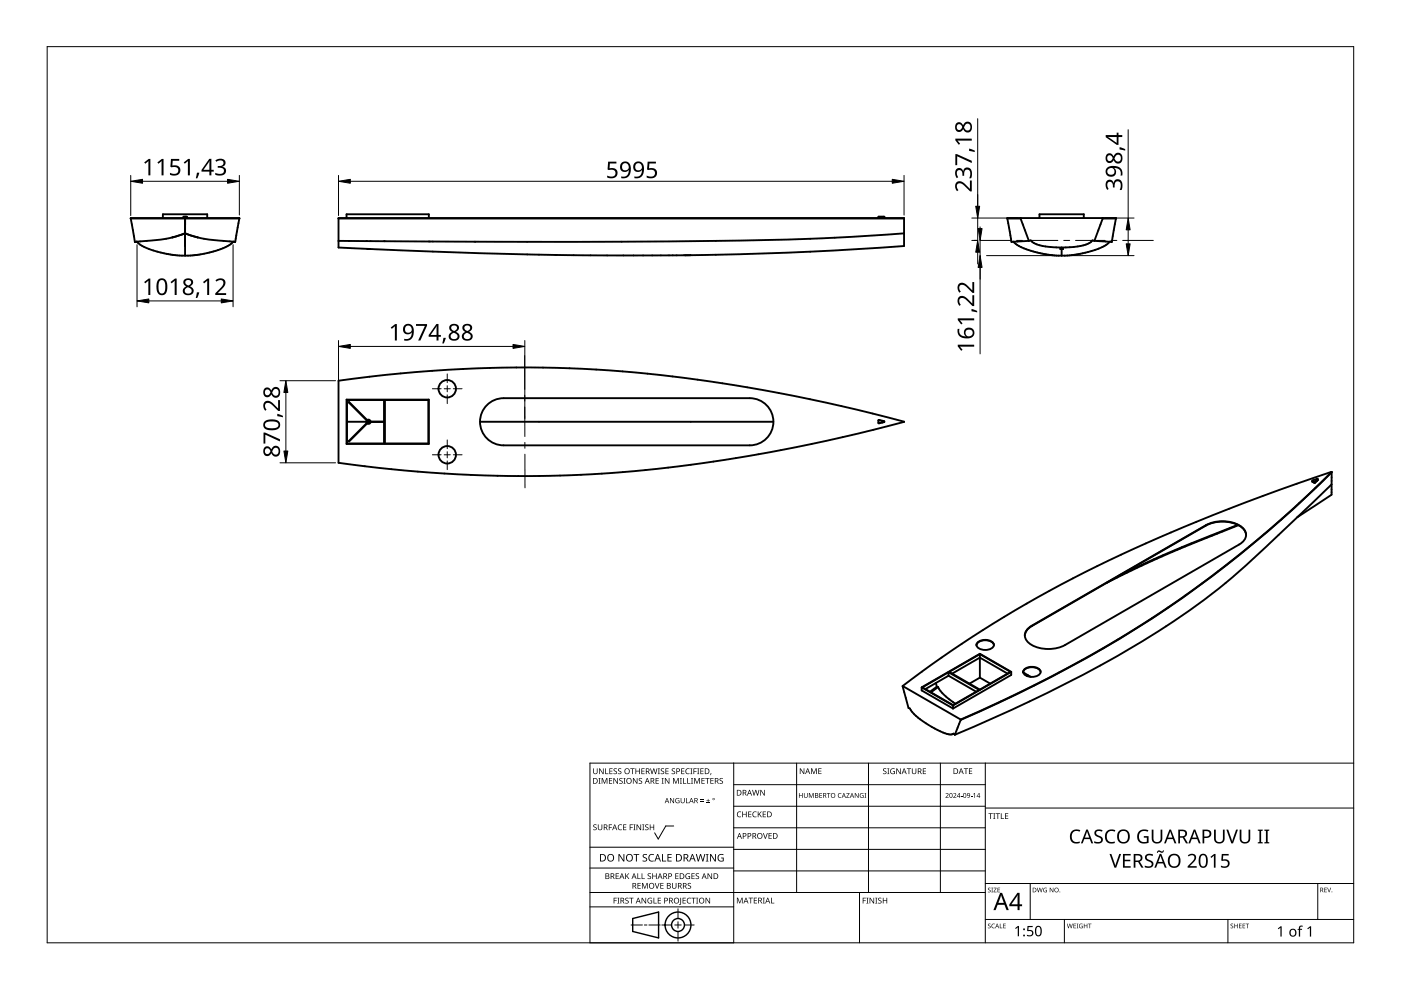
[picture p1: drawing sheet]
<svg xmlns="http://www.w3.org/2000/svg" width="297mm" height="210mm" viewBox="0 0 297 210" stroke-linecap="round" stroke-linejoin="round" font-family="sans-serif">
<g fill="none" stroke="#000" stroke-width=".4">
<path d="M27.7 46.3h23M27.7 46.3v-.1h23v.1M27.7 46.3h.1M27.7 46.3l.9 5M28.6 51.3h.1M29 51.2l-.4 .1M29 51.2l.1 .1M29.1 51.3a12.5 12.5 0 0 0 6.3 2.5l3.8 .4M29.1 51.3h-.5M34.5 46.2v-.8h9.4v.8M36.5 50.3l-2.5 .5-5 .4M38.9 46v.2"/>
<path d="M38.9 46h.7M38.9 46h.2M39 46.2h.1M39 46.1h.1M39.1 46v.1M39.1 46.1h.1M39.1 46.2h.1M39.1 46.1v.1M39.2 46.2v1.5M39.2 47.7v1.8M39.2 49.5l-2.7 .8M39.2 49.5v1.3"/>
<path d="M39.2 50.8v3.4M39.2 49.5h.1M39.2 49.5l2.7 .8M39.3 46.2l-.1 1.5M39.4 46.1v.1M39.4 46.1h.1M39.4 46.2h.1M39.4 46h.2M39.6 46v.2M41.7 50.3h.2M41.9 50.3l2.6 .5 5.4 .5M42.5 53.9l-3.3 .3"/>
<path d="M49.8 51.3a1.32 1.32 0 0 0-1.1 .6l-2.5 1.1-3.7 .9M49.9 51.3h.1M50.7 46.3l-.8 5M50.7 46.3h.1M71.8 46.3h119.9M73.5 46.2v-.8h17.4v.8M77.9 52.8l-6.1-.3v-6.3h119.9v6l-22.8 1.3-22.5 .6M77.9 52.8h.1M78 52.8h.1M78 52.8h.3M78.3 52.8h.1M78.4 52.8l19.1 .7 16.8 .5 30.9 .1"/>
<path d="M145.2 54.1h1.2zM186.2 46.2l.1-.3h1.1l.1 .3M186.4 46h.7M186.5 46.1h.5zM191.7 49.5l-18.4 1.1-20.1 .5-34.3 .2-47.1-.2M213.6 46.3h2.8M213.6 46.3v-.1h23v.1M213.6 46.3h.1M213.6 46.3l.8 5M214.5 51.3h-.1M214.9 51.2a11.8 11.8 0 0 0 5.7 2.5l2.4 .4 2.1 .1M214.9 51.3h-.4"/>
<path d="M214.9 51.3h.1M216.4 46.3l1.7 4.8M216.4 46.2v.1M218.1 51.1l.4-.1a7.7 7.7 0 0 0 5.2 1.4l1.4 .1M218.1 51.1l-3.2 .2M220.4 46.2v-.8h9.4v.8M224.8 52.8h.1M225 52.8h.1M225 52.8h-.2M225.1 52.5v1.7M225.3 52.8h-.2M225.3 52.8h.1"/>
<path d="M232 51.1l-.4-.1a7.2 7.2 0 0 1-4.8 1.4l-1.7 .1M232 51.1l3.3 .2M233.8 46.3l-1.8 4.8M233.8 46.3h2.8M233.8 46.2v.1M235.3 51.3h.1M235.3 51.3a12.4 12.4 0 0 1-6.1 2.5l-2.2 .3-1.9 .1M235.3 51.3h.4M235.7 51.3h.1M236.6 46.3l-.9 5M236.6 46.3h.1M71.8 80.7l14.8-1.7 14.5-.9 14.7-.2 14.1 .7 14.2 1.4 15.9 2.4 16.7 3.3 8.3 2 6.7 1.7-13.1 3.3-13.8 2.9-12.9 2.2-13 1.7-11.9 1-11.4 .4-12.2-.1-12-.6-9.8-.9-9.8-1.2z"/>
<path d="M73.5 84.7h17.4v9.4h-17.4zM73.6 89.4h4.1M73.6 84.8h7.8v9.2h-7.8zM81.4 89.4h-2.8a.45 .45 0 0 0-.8-.3l-3.9-3.8 3.9 3.8v.6l-3.9 3.8 3.9-3.7a.45 .45 0 0 0 .8-.3h2.8M81.6 84.8h9.2v9.2h-9.2zM101.8 89.4h62.2M102.9 86.2a5 5 0 0 1 3.9-1.8h52.2a5 5 0 0 1 5 5 5 5 0 0 1-5 5h-52.2a5 5 0 0 1-4.6-2.9 5 5 0 0 1 .7-5.3zM186.3 89.1l1.2 .3-1.2 .3zM262.4 111.3l-15.3 6.2-9.9 4.6M262.5 111.4l-15.6 6.3-12.2 5.9M264.2 113.4a3.4 3.4 0 0 0-3.1-2.6 7.8 7.8 0 0 0-5.4 .6l-37 21.4a2.62 2.62 0 0 0-1.4 2M271.1 113.4a157.4 157.4 0 0 1-38.9 28.3 343.3 343.3 0 0 1-29.8 14.1"/>
<path d="M275.1 109.6l-4 3.8M278.3 101.9l1.1-.3v.2l-.6 .6-.6-.3zM278.8 102.2h.1M278.9 102.1l-.1 .1M278.9 102.1h.1M279.1 101.9l-.3 .3M279.1 101.9h.1M279.2 101.8l-.1 .1M282.3 102.7v2.2l-7.2 4.7M282.3 102.7l-7.2 6.9M282.3 100.1l-13 4.5-14.2 5.4-12.8 5.5-11 5.2-10.6 5.6-9.8 5.7-10.1 6.6-9.4 6.9M282.3 100.1v2.6"/>
<path d="M282.3 100.1h.1M282.3 100.1l-8.4 8-9 7.8-9.6 7.4-9.1 6.5-9.8 6.1-10 5.7-11.6 5.9-11.1 5.1M282.3 100.1a239.7 239.7 0 0 1-72.5 49.8l-6.1 2.7M207 136.8a2.08 2.08 0 0 1 3-.9l.6 .5 .1 .4M207.4 136.1a2.6 2.6 0 0 1 3.2 .3 .87 .87 0 0 1-.6 1.2 2.51 2.51 0 0 1-2.9-.5l-.1-.4zM207.8 138.7v5M217.8 133.4l.9-.7 37-21.3a7.6 7.6 0 0 1 7.6 .4 2.09 2.09 0 0 1-.6 3.6l-36.9 21.4a7.6 7.6 0 0 1-7.7-.5 1.91 1.91 0 0 1-.3-2.9zM191.4 145.5l1.2 4.6 .3 .1a15 15 0 0 0 6.5 4.9l1.6 .6h.9M191.4 145.5l12.3 7.1M195.4 145.7v.7l6.7 3.8M195.4 145.7l6.7 3.9M195.6 145.7l5.5-3.2 6.5 3.8-5.5 3.2z"/>
<path d="M198.4 144.8l.2 .8M198.6 145.6l-1.4 1.1M198.6 145.6l.3 .1M198.9 145.7a10.7 10.7 0 0 0 3.7 3.5M198.9 145.7l-1.5 1.1M201.1 143.3l-4.9 2.8M201.1 142.5v.8M201.1 143.3l5.9 3.4M201.2 142.5l6.6-3.8 6.5 3.8-6.6 3.7zM202 155.7h-.1M202 155.7l.2-.2 .2 .3M202.1 149.6v.6"/>
<path d="M202.2 155.6l-.2 .1M203.7 152.6l-1.3 3.2M203.7 152.6h.1M207.8 143.7l-2.2 1.2M207.8 143.7l2.1 1.2M213.6 142.8l-5.8-3.4-5.9 3.4M214.4 142.5v.6l-12.3 7.1M214.4 142.5l-6.6-3.9-12.4 7.1M214.4 142.5l-12.3 7.1M216.9 142.5l.1 .1M217 142.6l1 .6M217.3 141.8a2.6 2.6 0 0 1 3.2 .3 .87 .87 0 0 1-.6 1.2 2.51 2.51 0 0 1-2.9-.5l-.1-.3z"/>
<path d="M218 143.2l-.3 .1M218 143.2l.6 .3M220.6 142.5a2.08 2.08 0 0 0-2.9-.8l-.7 .5-.1 .3"/>
<circle cx="78.1" cy="89.4" r=".25"/>
<circle cx="94.8" cy="96.4" r="1.85"/>
<circle cx="94.8" cy="82.4" r="1.85"/>
</g>
<g fill="none" stroke="#000" stroke-width=".21">
<path d="M38.9 46h.1M38.9 46v.2M38.9 46l.1 .1M39 45.9l-.1 .1M39 46.2h.1M39 46.2h-.1M39 46.1v.1M39 46.1h.1M39.1 46.2h.1M39.2 46.2l.1-.3 .1 .3M39.4 46h-.4l.1 .2M39.4 46h.1"/>
<path d="M39.4 46l.1 .2M39.5 46.2h.1M39.5 46.1h.1M39.5 46.1v.1M39.5 45.9l.1 .1M39.6 46l-.1 .1M39.6 46v.2M39.6 46h.1M186.2 46h.2M186.3 45.9v.3M186.4 46l.1 .1M186.4 46l.1 .2"/>
<path d="M186.5 46.2h.1M186.5 46v.1M187 46.2h.1M187 46v.1M187.1 46v.2h-.1M187.1 46l-.1 .1M187.1 46h.4M187.4 45.9v.3M186.2 89.1h.1M186.2 89.7h.1M186.3 89.1v.6M186.3 89.1l1.1 .3"/>
<path d="M186.3 89.7v.1M186.3 89v.1M187.4 89.4l-1.1 .3M187.4 89.4v.1M187.4 89.3v.1M255.7 111.4h.1M278.2 102h.1M278.3 102l.3 .2M278.3 102v.2M278.3 101.9h.1M278.3 101.9v.1M278.3 101.9l.4 .2"/>
<path d="M278.6 102.2v.2M278.7 102.1l.1 .1M278.7 102.1l-.1 .1M278.8 102.2h-.2M278.8 102.2v.2M278.8 102.2l.1 .1M278.8 102.2h.1M279 102h.1M279.1 102h.1M279.1 102l-.3 .2M279.2 101.8v.2h-.1M279.2 101.8l-.1 .1"/>
<path d="M279.3 101.5h.1M279.3 101.5l-.6 .6M279.3 101.5l-1 .4M279.3 101.5l.1 .1M279.4 101.6v.2M279.4 101.6l-.2 .2M279.4 101.6h.1M218.7 132.7v.1"/>
</g>
<path d="M10 9.9h277v190h-277z" fill="none" stroke="#000" stroke-width=".21"/>
<g fill="none" stroke="#000" stroke-width=".21">
<path d="M125.1 179.6h30.5M142.8 175.1h-1.6l-1.6 2.8-.8-1.3M155.6 161.8v38.1h-30.5v-38.1h161.9M155.6 166.4h53.3M155.6 170.9h53.3M155.6 175.5h53.3M168.9 161.8v27.4M184.1 161.8v27.4M199.4 161.8v27.4M208.9 161.8v38.1M208.9 171.3h78.1M125.1 192.3h30.5"/>
<path d="M125.1 189.2h83.8M125.1 184h30.5M133.8 196.1h2.4M136.6 196.1h.6M137.6 196.1h2.4M140.3 196.1h2.1M143.1 196.1h1.3M143.7 192.7v2M143.7 195.4v1.4M143.7 197.5v2M145.1 196.1h2.1M155.6 180.1h53.3"/>
<path d="M155.6 184.7h53.3M182.2 189.2v10.7M208.9 194.9h78.1M208.9 187.3h78.1M218.4 187.3v7.6M225.7 194.9v5M260.3 194.9v5M279.4 187.3v7.6"/>
</g>
<g fill="#000">
<path d="M125.8 174.9l.5-.1h.2l-.1 .2a.25 .25 0 0 0-.3-.1 .25 .25 0 0 0 0 .4 .4 .4 0 0 1 .4 .3 .4 .4 0 0 1-.2 .5 .4 .4 0 0 1-.5-.3v.1a.27 .27 0 0 0 .5 0 .27 .27 0 0 0-.1-.4l-.4-.2zM125.8 162.9h.1v.8a.32 .32 0 0 0 .3 .3 .32 .32 0 0 0 .3-.3v-.8h.2v.8a.47 .47 0 0 1-.5 .4 .47 .47 0 0 1-.4-.4zM126.9 165h.4l-.1 .1v1l.1 .1h-.4l.1-.1v-1zM126.8 174.8h.1v.8a.32 .32 0 0 0 .3 .3 .32 .32 0 0 0 .3-.3v-.8h.2v.8a.47 .47 0 0 1-.5 .4 .47 .47 0 0 1-.4-.4zM127 162.9h.2l.6 1v-1h.2v1.2h-.2l-.7-1 .1 1h-.2zM127.6 165h.2l.4 1 .4-1h.2v1.2h-.2v-1.1l-.4 1.1h-.1l-.4-1.1v1.1h-.1zM128.3 162.9h.2v1.1h.5v.1h-.7zM129.1 174.8h.7v.1h-.6v.5h.5v.1h-.5v.5h-.1zM129.1 165h.7v.1h-.5v.4h.5v.1h-.5v.4h.5v.2h-.7zM129.2 162.9h.7v.1h-.5v.4h.4v.2h-.4v.4h.5v.1h-.7zM130.1 163l.5-.1 .2 .1v.1a.25 .25 0 0 0-.4-.1 .25 .25 0 0 0 0 .4 .4 .4 0 0 1 .4 .3 .4 .4 0 0 1-.2 .5 .4 .4 0 0 1-.5-.3v.1a.27 .27 0 0 0 .5 0 .27 .27 0 0 0-.1-.4l-.4-.2zM130.1 165h.1l.7 1v-1h.1v1.2h-.2l-.6-1v1h-.1z"/>
<path d="M131.1 175l.5-.2 .3 .1-.1 .1a.49 .49 0 0 0-.7 .4 .49 .49 0 0 0 .8 .4 .57 .57 0 0 1-.8 0 .57 .57 0 0 1 0-.8zM131.1 163l.4-.1 .2 .1v.1a.25 .25 0 0 0-.4-.1 .25 .25 0 0 0 0 .4 .4 .4 0 0 1 .5 .3 .4 .4 0 0 1-.3 .5 .4 .4 0 0 1-.5-.3l.1 .1a.27 .27 0 0 0 .4 0 .27 .27 0 0 0-.1-.4l-.3-.2zM131.3 165.1l.5-.2 .2 .1v.1a.25 .25 0 0 0-.4-.1 .25 .25 0 0 0 0 .4 .4 .4 0 0 1 .4 .3 .4 .4 0 0 1-.2 .5 .4 .4 0 0 1-.5-.2h.1a.27 .27 0 0 0 .4 .1 .27 .27 0 0 0-.1-.4l-.4-.3zM132.2 165h.4l-.1 .1v1l.1 .1h-.4l.1-.1v-1zM132.1 174.8h.7v.1h-.5v.4h.5v.1h-.5v.5h.5v.1h-.7zM133.5 174.8h.7v.1h-.5v.5h.5v.1h-.5v.5h-.2zM133.6 162.9h.9v.1h-.3v1.1h-.2v-1.1h-.4zM134.3 174.8h.4l-.1 .1v1l.1 .1h-.4l.1-.1v-1zM134.2 165h.2l.6 1v-1h.2v1.2h-.2l-.7-1v1h-.1zM134.7 162.9h.2v.5h.6v-.5h.2v1.2h-.2v-.5h-.6v.5h-.2zM135 174.8h.1l.7 1v-1h.1v1.2h-.2l-.6-1v1h-.1zM135.5 165.1l.4-.2 .2 .1v.1a.25 .25 0 0 0-.4-.1 .25 .25 0 0 0 0 .4 .4 .4 0 0 1 .5 .3 .4 .4 0 0 1-.3 .5 .4 .4 0 0 1-.5-.2h.1a.27 .27 0 0 0 .4 .1 .27 .27 0 0 0-.1-.4l-.3-.3z"/>
<path d="M136.2 174.8h.4l-.1 .1v1l.1 .1h-.4l.1-.1v-1zM136 162.9h.7v.1h-.6v.4h.5v.2h-.5v.4h.6v.1h-.7zM136.8 174.9l.4-.1h.3l-.1 .2a.25 .25 0 0 0-.3-.1 .25 .25 0 0 0 0 .4 .4 .4 0 0 1 .4 .3 .4 .4 0 0 1-.3 .5 .4 .4 0 0 1-.4-.3v.1a.27 .27 0 0 0 .5 0 .27 .27 0 0 0-.1-.4l-.4-.2zM137.8 174.8h.1v.5h.6v-.5h.2v1.2h-.2v-.6h-.6v.6h-.1zM137.8 162.9h.2l.3 1 .2-1h.2l.3 1 .2-1h.2l-.3 1.2h-.2l-.3-1-.3 1h-.1zM139 165h.7v.1h-.5v.4h.4v.1h-.4v.4h.5v.2h-.7zM139.5 162.9h.4l-.1 .1v1l.1 .1h-.4l.1-.1v-1zM140.3 165h.4l-.1 .1v1l.1 .1h-.4l.1-.1v-1zM140.1 163l.5-.1 .2 .1v.1a.25 .25 0 0 0-.4-.1 .25 .25 0 0 0 0 .4 .4 .4 0 0 1 .4 .3 .4 .4 0 0 1-.2 .5 .4 .4 0 0 1-.5-.3l.1 .1a.27 .27 0 0 0 .4 0 .27 .27 0 0 0-.1-.4l-.4-.2zM141.1 162.9h.7v.1h-.6v.4h.5v.2h-.5v.4h.6v.1h-.7zM141 165h.1l.7 1v-1h.1v1.2h-.2l-.6-1v1h-.1zM142.1 169.2h.1l.6 .9v-.9h.1v1.1h-.1l-.6-.9v.9h-.1z"/>
<path d="M142.5 163l.4-.1 .2 .1v.1a.25 .25 0 0 0-.4-.1 .25 .25 0 0 0 0 .4 .4 .4 0 0 1 .4 .3 .4 .4 0 0 1-.2 .5 .4 .4 0 0 1-.5-.3l.1 .1a.27 .27 0 0 0 .4 0 .27 .27 0 0 0-.1-.4l-.4-.2zM142.7 165h.2l.4 1 .4-1h.2v1.2h-.1v-1.1l-.4 1.1h-.2l-.4-1.1v1.1h-.1zM143.3 169.3l.5-.1 .3 .1-.1 .1a.45 .45 0 0 0-.7 .3 .45 .45 0 0 0 .6 .5v-.4h-.2v-.1h.4v.6a.6 .6 0 0 1-.8-.2 .6 .6 0 0 1 0-.8zM144.1 165h.5l-.2 .1v1l.2 .1h-.5l.2-.1v-1zM144.8 165h.2v1h.5v.2h-.7zM144.4 162.9h.7v.1h-.5v.4h.5v.2h-.5v.4h.5v.1h-.7zM144.3 169.2h.2v.7a.28 .28 0 0 0 .2 .3 .28 .28 0 0 0 .3-.3v-.7h.2v.7a.42 .42 0 0 1-.5 .4 .42 .42 0 0 1-.4-.4zM145.4 169.2h.2v1h.5v.1h-.7zM145.7 165h.2v1h.5v.2h-.7zM145.5 163.1l.4-.2 .3 .1v.1a.49 .49 0 0 0-.7 .4 .49 .49 0 0 0 .7 .5 .57 .57 0 0 1-.8-.1 .57 .57 0 0 1 0-.8zM146.4 162.9h.4l-.1 .1v1l.1 .1h-.4l.1-.1v-1zM146.5 165h.4l-.1 .1v1l.1 .1h-.4l.1-.1v-1z"/>
<path d="M147 162.9h.7v.1h-.5v.5h.5v.1h-.5v.5h-.2zM147.2 165h.2l.4 1 .4-1h.2v1.2h-.2l.1-1.1-.5 1.1h-.1l-.4-1.1v1.1h-.1zM147.8 162.9h.5l-.2 .1v1l.2 .1h-.5l.2-.1v-1zM148.5 169.9h.7v.1h-.7zM148.5 169.5h.7v.2h-.7zM148.5 162.9h.7v.1h-.6v.4h.5v.2h-.5v.4h.6v.1h-.7zM148.7 165h.7v.1h-.5v.4h.5v.1h-.5v.4h.5v.2h-.7zM149.8 170.2h.7v.1h-.7zM149.5 165h.9v.1h-.3v1.1h-.2v-1.1h-.4zM150.1 169.4l.1 .3h.3l-.3 .1v.3l-.1-.3h-.3l.3-.1zM150.7 163.9h.1l-.2 .4zM150.6 165h.7v.1h-.5v.4h.5v.1h-.5v.4h.5v.2h-.7z"/>
<path d="M152.6 165.1l.4-.2 .3 .1-.1 .1a.25 .25 0 0 0-.4-.1 .25 .25 0 0 0 0 .4 .4 .4 0 0 1 .5 .3 .4 .4 0 0 1-.3 .5 .4 .4 0 0 1-.5-.2h.1a.27 .27 0 0 0 .5 .1 .27 .27 0 0 0-.1-.4l-.4-.3zM156.4 172.2l.4-.2 .4 .1-.1 .1a.49 .49 0 0 0-.7 .5 .49 .49 0 0 0 .7 .4 .57 .57 0 0 1-.8 0 .57 .57 0 0 1 0-.8zM157.4 172.1h.1v.5h.7v-.5h.1v1.2h-.1v-.6h-.7v.6h-.1zM158.6 172.1h.7v.1h-.5v.4h.5v.1h-.5v.4h.5v.2h-.7zM159.7 172.2l.4-.2 .3 .1v.1a.49 .49 0 0 0-.7 .5 .49 .49 0 0 0 .7 .4 .57 .57 0 0 1-.8 0 .57 .57 0 0 1 0-.8zM159.5 167.5h.1l.3 1 .3-1h.1l.3 1 .3-1h.1l-.3 1.2h-.2l-.3-1.1-.3 1.1h-.1zM160.7 172.1h.1v.6l.5-.6h.2l-.5 .5 .5 .7h-.1l-.5-.6-.1 .6h-.1zM161.8 176.6h.1l.4 1.1 .3-1.1h.2l-.5 1.2h-.1zM161.2 167.5h.2l.6 1v-1h.2v1.2h-.2l-.7-1v1h-.1zM161.7 172.1h.7v.1h-.5v.4h.5v.1h-.5v.4h.5v.2h-.7zM162.9 176.6h.7v.2h-.5v.3h.5v.2h-.5v.4h.5v.1h-.7zM169.4 168.1h.1v.5h.5v-.5h.2v1.1h-.2v-.5h-.5v.5h-.1z"/>
<path d="M169.6 162.9h.2l.6 1v-1h.1v1.2h-.1l-.7-1v1h-.1zM170.4 168.1h.2v.7a.26 .26 0 0 0 .2 .3 .26 .26 0 0 0 .3-.3v-.7h.1v.7a.39 .39 0 0 1-.4 .4 .39 .39 0 0 1-.4-.4zM171.5 168.1h.2l.3 .9 .3-.9h.2v1.1h-.1v-.9l-.4 .9-.4-.9v.9h-.1zM172 162.9h.2l.4 1 .3-1h.3v1.2h-.2v-1l-.4 1h-.1l-.4-1.1v1.1h-.1zM173.5 162.9h.7v.1h-.5v.4h.4v.1h-.4v.5h.5v.1h-.7zM173.7 168.1h.6v.2h-.4v.3h.4v.1h-.4v.4h.4v.1h-.6zM175.3 168.1h.7v.2h-.3v.9h-.1v-.9h-.3zM177.8 168.3l.3-.2 .3 .1v.1a.41 .41 0 0 0-.6 .4 .41 .41 0 0 0 .6 .3 .48 .48 0 0 1-.7 0 .48 .48 0 0 1 .1-.7zM179.4 168.1h.7l-.5 1h.5v.1h-.7l.6-.9h-.6zM181.2 168.1h.2l.5 .9v-.9h.1v1.1h-.1l-.6-.9 .1 .9h-.2zM182.4 168.3l.4-.2 .3 .1-.1 .1a.42 .42 0 0 0-.6 .4 .42 .42 0 0 0 .6 .3v-.3l-.2-.1h.3v.5a.56 .56 0 0 1-.7-.1 .56 .56 0 0 1 0-.7zM183.3 168.1h.3l-.1 .1 .1 1h-.3l.1-.1z"/>
<path d="M187.3 163l.4-.1 .2 .1v.1a.25 .25 0 0 0-.4-.1 .25 .25 0 0 0 0 .4 .4 .4 0 0 1 .5 .3 .4 .4 0 0 1-.3 .5 .4 .4 0 0 1-.5-.3l.1 .1a.27 .27 0 0 0 .4 0 .27 .27 0 0 0-.1-.4l-.3-.2zM188.1 162.9h.5l-.2 .1v1l.2 .1h-.5l.2-.1v-1zM188.9 163.1l.5-.2 .3 .1v.1a.5 .5 0 0 0-.8 .4 .5 .5 0 0 0 .7 .5v-.4h-.3v-.1h.4v.6a.66 .66 0 0 1-.8-.1 .66 .66 0 0 1 0-.9zM190 162.9h.2l.7 1-.1-1h.2v1.2h-.2l-.6-1v1h-.2zM192.3 162.9h.9v.1h-.4v1.1h-.2v-1.1h-.3zM193.3 162.9h.2v.8a.32 .32 0 0 0 .3 .3 .32 .32 0 0 0 .3-.3v-.8h.2v.8a.47 .47 0 0 1-.5 .4 .47 .47 0 0 1-.5-.4zM195.7 162.9h.6v.1h-.5v.4h.5v.2h-.5v.4h.5v.1h-.6zM200.5 168.3a.37 .37 0 0 1 .6 0 .37 .37 0 0 1-.3 .5l-.2 .3h.5v.1h-.6l.2-.4a.27 .27 0 0 0 .3-.4 .27 .27 0 0 0-.4-.1zM202.1 168.3a.37 .37 0 0 1 .6 0 .37 .37 0 0 1-.2 .5l-.2 .3h.5v.1h-.7l.3-.4a.27 .27 0 0 0 .2-.4 .27 .27 0 0 0-.4-.1zM203.7 168.7h.4v.1h-.4zM204.3 162.9h1v.1h-.4v1.1h-.2v-1.1h-.4zM205.8 168.7h.4v.1h-.4z"/>
<path d="M205.4 162.9h.7v.1h-.5v.4h.5v.1h-.5v.5h.5v.1h-.7zM206.3 168.4l.4-.3v1.1h-.1v-.9zM209.6 172.4h.9v.2h-.4v1h-.1v-1h-.4zM210.6 172.4h.4l-.1 .1v1l.1 .1h-.4l.1-.1v-1zM211.1 172.4h.9v.2h-.4v1h-.1v-1h-.4zM212.2 172.4h.2v1.1h.5v.1h-.7zM213.1 172.4h.7v.2h-.6v.3h.5v.2h-.5v.4h.6v.1h-.7zM227.2 176.3a1.63 1.63 0 0 1 1.8-.3l-.1 .3a1.14 1.14 0 0 0-1.4 .2 1.14 1.14 0 0 0-.2 1.4 1.11 1.11 0 0 0 1.6 .5v.3a1.52 1.52 0 0 1-1.9-.5 1.52 1.52 0 0 1 .2-1.9zM232.2 176.2a1.38 1.38 0 0 1 1.6-.2l-.2 .3-.3-.1a.55 .55 0 0 0-.9 .3 .55 .55 0 0 0 .6 .7 .88 .88 0 0 1 .8 1.1 .88 .88 0 0 1-1.3 .5l-.5-.1v-.3h.2a.82 .82 0 0 0 1.3-.3l-.2-.4-.4-.2a.88 .88 0 0 1-.7-1.3zM234.6 176.3a1.63 1.63 0 0 1 1.9-.3l-.2 .3a1.14 1.14 0 0 0-1.4 .2 1.14 1.14 0 0 0-.2 1.4 1.11 1.11 0 0 0 1.7 .5v.3a1.52 1.52 0 0 1-2-.5 1.52 1.52 0 0 1 .2-1.9zM241.5 176.3a1.87 1.87 0 0 1 2-.3l-.2 .3a1.2 1.2 0 0 0-1.8 1 1.2 1.2 0 0 0 1.7 1.2v-.9h-.7v-.3h1v1.4a1.59 1.59 0 0 1-2.4-.9v-.1a1.67 1.67 0 0 1 .4-1.4zM244.2 175.9h.4v1.9a.76 .76 0 0 0 .7 .7 .76 .76 0 0 0 .8-.7v-1.9h.3v1.9a1.12 1.12 0 0 1-1.1 1.1 1.12 1.12 0 0 1-1.1-1.1z"/>
<path d="M257.4 175.9h.4v1.9a.76 .76 0 0 0 .7 .7 .76 .76 0 0 0 .8-.7v-1.9h.3v1.9a1.12 1.12 0 0 1-1.1 1.1 1.12 1.12 0 0 1-1.1-1.1zM260 175.9h.4l.8 2.5 .9-2.5h.4l-1.1 2.9h-.3zM262.8 175.9h.4v1.9a.76 .76 0 0 0 .8 .7 .76 .76 0 0 0 .7-.7v-1.9h.4v1.9a1.12 1.12 0 0 1-1.1 1.1 1.12 1.12 0 0 1-1.2-1.1zM266.7 175.9h1v.2l-.3 .1v2.3l.3 .1v.2h-1v-.2l.3-.1v-2.3l-.3-.1zM268.1 175.9h1v.2l-.3 .1v2.3l.3 .1v.2h-1v-.2l.3-.1v-2.3l-.3-.1zM130.1 190.3h.7v.2h-.5v.4h.4v.1h-.4v.6h-.2zM130.5 185.2h.7v.1h-.5v.4h.5v.1h-.5v.4h.5v.2h-.7zM130.9 190.3h.4l-.1 .2v.9l.1 .2h-.4l.1-.2v-.9zM131.1 181.1h.3l.8 1.3v-1.3h.2v1.6h-.3l-.8-1.4v1.4h-.2zM132.6 190.5l.4-.2 .3 .1-.1 .1a.25 .25 0 0 0-.4-.1 .25 .25 0 0 0 0 .4 .4 .4 0 0 1 .5 .3 .4 .4 0 0 1-.3 .5 .4 .4 0 0 1-.5-.2h.1a.27 .27 0 0 0 .5 .1 .27 .27 0 0 0-.1-.5l-.4-.2zM132.6 185.2h.1v.6l.6-.6h.1l-.5 .5 .5 .7h-.1l-.5-.6-.1 .6h-.1zM133.4 190.3h.9v.2h-.4v1.1h-.1v-1.1h-.4z"/>
<path d="M134.3 181.1h1.2v.2h-.5v1.4h-.2v-1.4h-.5zM135.1 185.2h.2v1h.5v.2h-.7zM135.2 187.2h.6v.1h-.5v.4h.5v.2h-.5v.4h.5v.1h-.6zM136 185.2h.2v1h.5v.2h-.7zM136.1 187.2h.2l.4 1 .4-1h.2v1.2h-.1v-1l-.4 1h-.2l-.4-1 .1 1h-.2zM136 190.3h.2l.7 1.1-.1-1.1h.2v1.3h-.2l-.6-1v1h-.2zM136.3 181.2l.3-.1h.6l-.2 .2a.33 .33 0 0 0-.5 .1 .33 .33 0 0 0 .4 .4 .49 .49 0 0 1 .3 .7 .49 .49 0 0 1-.8 .2l-.2-.1v-.2l.3 .1a.35 .35 0 0 0 .5-.2 .35 .35 0 0 0-.4-.4l-.3-.3zM137.4 190.5l.6-.2 .3 .1-.1 .1a.5 .5 0 0 0-.8 .4 .5 .5 0 0 0 .7 .5v-.3h-.3v-.2h.5v.6a.66 .66 0 0 1-.9-.1 .66 .66 0 0 1 0-.9zM137.4 185.3l.4-.2 .2 .1v.1a.25 .25 0 0 0-.4-.1 .25 .25 0 0 0 0 .4 .4 .4 0 0 1 .4 .3 .4 .4 0 0 1-.2 .5 .4 .4 0 0 1-.5-.2h.1a.27 .27 0 0 0 .4 .1 .27 .27 0 0 0-.1-.4l-.4-.3zM137.7 181.3l.5-.2h.5l-.1 .2a.63 .63 0 0 0-.9 .6 .63 .63 0 0 0 .9 .5v.2a.83 .83 0 0 1-1-.3 .83 .83 0 0 1 .1-1zM138.6 190.3h.1v1.1h.5v.2h-.6zM138.8 187.2h.2l.3 1.1 .4-1.1h.1l-.4 1.2h-.2z"/>
<path d="M138.3 185.2h.2v.5h.6v-.5h.1v1.2h-.1v-.6h-.6v.6h-.2zM139.5 190.3h.6v.2h-.5v.4h.5v.1h-.5v.4h.5v.2h-.6zM140.4 181.1h.2v1.4h.6v.2h-.8zM140 187.2h.7v.1h-.5v.4h.4v.2h-.4v.4h.5v.1h-.7zM141.5 181.1h.9v.2h-.7v.4h.7v.2h-.7v.6h.7v.2h-.9zM142.5 187.2h.1v.8a.32 .32 0 0 0 .4 .3 .32 .32 0 0 0 .3-.3v-.8h.1v.8a.47 .47 0 0 1-.5 .4 .47 .47 0 0 1-.4-.4zM143.2 185.2h.7v.1h-.6v.4h.5v.1h-.5v.4h.6v.2h-.7zM144.2 190.3h.2v1.3l-.1 .2-.3 .1v-.2l.2-.1zM144.7 190.3h.7v.2h-.5v.4h.5v.1h-.5v.4h.5v.2h-.7zM145.5 185.3l.4-.2 .4 .1-.1 .1a.5 .5 0 0 0-.7 .4 .5 .5 0 0 0 .7 .5v-.3h-.3v-.2h.4v.6a.66 .66 0 0 1-.9-.1 .66 .66 0 0 1 .1-.9zM145.8 190.5l.4-.2 .3 .1v.1a.49 .49 0 0 0-.7 .5 .49 .49 0 0 0 .7 .4 .57 .57 0 0 1-.8 0 .57 .57 0 0 1 0-.8zM145.9 187.3l.4-.1 .2 .1v.1a.25 .25 0 0 0-.4-.1 .25 .25 0 0 0 0 .4 .4 .4 0 0 1 .4 .3 .4 .4 0 0 1-.2 .5 .4 .4 0 0 1-.5-.3l.1 .1a.27 .27 0 0 0 .4 0 .27 .27 0 0 0-.1-.4l-.4-.2z"/>
<path d="M146.6 190.3h.9v.2h-.4v1.1h-.1v-1.1h-.4zM146.6 185.2h.7v.1h-.5v.4h.5v.1h-.5v.4h.5v.2h-.7zM147.6 190.3h.4l-.1 .2v.9l.1 .2h-.4l.1-.2v-.9zM147.5 185.3l.5-.2 .2 .1v.1a.25 .25 0 0 0-.4-.1 .25 .25 0 0 0 0 .4 .4 .4 0 0 1 .4 .3 .4 .4 0 0 1-.2 .5 .4 .4 0 0 1-.5-.2h.1a.27 .27 0 0 0 .4 .1 .27 .27 0 0 0-.1-.4l-.4-.3zM147.5 181.1h.2l.4 1.3 .3-1.3h.2l.4 1.3 .3-1.3h.2l-.4 1.6h-.2l-.4-1.4-.3 1.4h-.2zM149.7 181.1h.5l-.2 .1v1.3l.2 .2h-.5l.1-.2v-1.3zM149.6 190.3h.2l.6 1.1v-1.1h.2v1.3h-.2l-.7-1v1h-.1zM150 185.2h.2l.6 1v-1h.2v1.2h-.2l-.7-1 .1 1h-.2zM150.5 181.1h.3l.8 1.3v-1.3h.2v1.6h-.3l-.8-1.4v1.4h-.2zM152.3 181.3l.8-.2h.3l-.1 .2a.65 .65 0 0 0-1 .5 .65 .65 0 0 0 .9 .7v-.5h-.3v-.2h.5v.8a.86 .86 0 0 1-1.1-.2 .86 .86 0 0 1 0-1.1zM156.2 190.3h.3l.3 1 .4-1h.3v1.2h-.2v-1l-.4 1h-.1l-.4-1v1h-.2zM158.7 190.3h.9v.2h-.3v1h-.2v-1h-.4z"/>
<path d="M159.8 190.3h.7v.2h-.5v.3h.5v.2h-.5v.4h.5v.1h-.7zM161.7 190.3h.5l-.2 .2v.9l.2 .1h-.5l.2-.1v-.9zM163.5 190.3h.1v1.1h.6v.1h-.7zM182.9 190.3h.7v.2h-.5v.4h.5v.1h-.5v.6h-.2zM183.7 190.3h.4l-.1 .2v.9l.1 .2h-.4l.1-.2v-.9zM184.4 190.3h.1l.7 1v-1h.1v1.3h-.1l-.7-1v1h-.1zM185.6 190.3h.4l-.1 .2v.9l.1 .2h-.4l.1-.2v-.9zM186.2 190.5l.5-.2 .2 .1v.1a.25 .25 0 0 0-.4-.1 .25 .25 0 0 0 0 .4 .4 .4 0 0 1 .4 .3 .4 .4 0 0 1-.2 .5 .4 .4 0 0 1-.5-.2 .27 .27 0 0 0 .5 .1 .27 .27 0 0 0-.1-.5l-.4-.2zM187.2 190.3h.1v.6h.6v-.6h.2v1.3h-.2v-.6h-.6v.6h-.1zM209.5 188.3l.3-.1 .2 .2a.24 .24 0 0 0-.3-.1 .24 .24 0 0 0-.1 .3 .24 .24 0 0 0 .3 .1 .31 .31 0 0 1 0 .5 .31 .31 0 0 1-.5-.2 .23 .23 0 0 0 .4 .2 .23 .23 0 0 0 0-.4l-.3-.2zM209.5 195.9l.3-.1 .2 .2a.24 .24 0 0 0-.3-.1 .24 .24 0 0 0-.1 .3 .24 .24 0 0 0 .3 .1 .31 .31 0 0 1 0 .5 .31 .31 0 0 1-.5-.1 .23 .23 0 0 0 .4 .1 .23 .23 0 0 0 0-.4l-.3-.2zM210.2 188.2h.3l-.1 .1 .1 .9h-.3l.1-.1z"/>
<path d="M210.3 196l.4-.2 .2 .1v.1a.39 .39 0 0 0-.6 .3 .39 .39 0 0 0 .6 .4 .46 .46 0 0 1-.7-.1 .46 .46 0 0 1 .1-.6zM210.7 188.2h.6l-.5 .9h.5v.1h-.7l.5-.9h-.4zM212 195.8h.1v.9l.4 .1h-.5zM211.5 188.2h.5l-.4 .1v.3h.4l-.4 .1v.4l.4 .1h-.5zM212.7 195.8h.5l-.4 .1v.3h.4l-.4 .2v.3l.4 .1h-.5zM215.2 196.8l.6-.5h.2v2.2h-.2v-1.9l-.4 .4zM217.9 196.3h1.1v.3h-.9l-.1 .6a.75 .75 0 0 1 1.1 .7 .75 .75 0 0 1-1.1 .6l-.3-.1v-.2l.3 .1a.51 .51 0 0 0 .8-.4 .51 .51 0 0 0-.7-.5h-.3zM219.8 188.2h.2l.2 .8 .2-.8h.1l.2 .8 .2-.8h.2l-.3 1h-.1l-.2-.8-.3 .8h-.1zM221.3 188.3h.7h-.1a.4 .4 0 0 0-.6 .4 .4 .4 0 0 0 .6 .4v-.3l-.3-.1h.4v.5a.53 .53 0 0 1-.7-.2 .53 .53 0 0 1 0-.7zM222.6 188.2h.1l.5 .8v-.8h.1v1h-.1l-.5-.8v.8h-.1zM226.2 195.8h.1l.2 .9 .3-.9h.1l.2 .9 .2-.9h.1l-.2 1h-.1l-.3-.8-.2 .8h-.1zM227.6 195.8h.5l-.4 .1v.3h.4l-.4 .2v.3l.4 .1h-.5z"/>
<path d="M228.3 195.8h.3l-.1 .1 .1 .9h-.3l.1-.1zM228.9 196l.7-.1-.2 .1a.4 .4 0 0 0-.5 .3 .4 .4 0 0 0 .5 .4v-.3l-.2-.1h.4v.5a.53 .53 0 0 1-.7-.1 .53 .53 0 0 1 0-.7zM229.8 195.8h.1v.4h.5v-.4h.1v1h-.1v-.4h-.5v.4h-.1zM230.7 195.8h.7l-.3 .1v.9h-.1v-.9zM235.2 181.1h.4l.9 2.5 .8-2.5h.4l-1 2.9h-.4zM238.1 181.1h1.6v.3h-1.2v.9h1.1v.3h-1.1v1h1.2v.4h-1.6zM242.9 181.3a1.38 1.38 0 0 1 1.6-.1l-.1 .3-.4-.1a.55 .55 0 0 0-.9 .3 .55 .55 0 0 0 .7 .7 .88 .88 0 0 1 .7 1.1 .88 .88 0 0 1-1.2 .5l-.6-.1v-.4l.2 .1a.82 .82 0 0 0 1.3-.4l-.2-.3-.4-.2a.88 .88 0 0 1-.7-1.4zM245.4 180.4a.71 .71 0 0 1 1 .1l.4-.2-.1 .3a.62 .62 0 0 1-1 0l-.4 .2zM251.8 181.4a.97 .97 0 0 1 1.1-.4 .97 .97 0 0 1 .7 1l-.3 .5-1 1.1h1.4v.4h-1.9v-.3l1.1-1.2a.67 .67 0 0 0 .2-1.1 .67 .67 0 0 0-1.1 .2zM256.6 181.7l.8-.6h.3v2.9h-.3v-2.6l-.6 .5zM259 181.1h1.5v.3h-1.2v.8a.98 .98 0 0 1 1.4 .8 .98 .98 0 0 1-1.3 1l-.5-.1v-.4a.84 .84 0 0 0 .9 .2 .84 .84 0 0 0 .5-.8 .81 .81 0 0 0-1.2-.4l-.2-.1zM260.9 195.9l.4-.1 .1 .2a.24 .24 0 0 0-.3-.1 .24 .24 0 0 0-.1 .3 .24 .24 0 0 0 .4 .1 .31 .31 0 0 1-.1 .5 .31 .31 0 0 1-.4-.1 .23 .23 0 0 0 .3 .1 .23 .23 0 0 0 .1-.4l-.4-.2z"/>
<path d="M261.7 195.8h.1v.4h.5v-.4h.1v1h-.1v-.4h-.5v.4h-.1zM262.7 195.8h.5l-.4 .1v.3h.4l-.4 .2v.3l.4 .1h-.5zM263.5 195.8h.5l-.4 .1v.3h.4l-.4 .2v.3l.4 .1h-.5zM264.1 195.8h.7l-.3 .1v.9h-.1v-.9zM270.9 196.9l.6-.5h.2v2.2h-.2v-1.9l-.4 .3zM275.5 196.4l.7-.1v.2h-.4l-.1 .2-.1 .2h.5v.2h-.5v1.5h-.2v-1.5h-.3l.3-.2zM277.2 196.9l.6-.5h.2v2.2h-.3v-1.9l-.4 .3zM280.8 188.2h.5l-.4 .1v.3h.4l-.4 .1v.4l.4 .1h-.5zM281.4 188.2h.1l.3 .8 .3-.8h.1l-.3 1h-.2z"/>
<path d="M125.7 165h.4a.61 .61 0 0 1 .6 .6 .61 .61 0 0 1-.6 .6h-.4zM125.9 165.1v.9h.2a.48 .48 0 0 0 .5-.4 .48 .48 0 0 0-.5-.5z"/>
<path d="M128 174.8h.3a.35 .35 0 0 1 .5 .2 .35 .35 0 0 1-.3 .5l.4 .5h-.2l-.3-.5h-.2v.5h-.2zM128.2 174.9v.5h.1a.23 .23 0 0 0 .3-.2 .23 .23 0 0 0-.3-.3z"/>
<path d="M130.3 174.8h.1l.5 1.2h-.2l-.1-.4h-.5l-.2 .4h-.1zM130.3 175l-.2 .5h.4z"/>
<path d="M132.3 163.5a.61 .61 0 0 1 1.2 0 .61 .61 0 0 1-1.2 0zM132.6 163.5a.45 .45 0 0 0 .8 0 .45 .45 0 0 0-.8 0z"/>
<path d="M132.7 165.6a.61 .61 0 0 1 1.2 0 .61 .61 0 0 1-1.2 0zM133 165.6a.45 .45 0 0 0 .9 0 .45 .45 0 0 0-.9 0z"/>
<path d="M136.9 162.9h.4a.35 .35 0 0 1 .4 .3 .35 .35 0 0 1-.2 .4l.3 .5h-.2l-.3-.5h-.2v.5h-.2zM137.1 163v.5h.2a.23 .23 0 0 0 .3-.2 .23 .23 0 0 0-.3-.3z"/>
<path d="M137.2 165h.1l.5 1.2h-.2l-.1-.4h-.5l-.2 .4h-.1zM137.2 165.1l-.2 .6h.4z"/>
<path d="M137.9 165h.4a.35 .35 0 0 1 .4 .2 .35 .35 0 0 1-.2 .4l.3 .6h-.2l-.3-.5h-.2v.5h-.2zM138.1 165.1v.4h.2a.23 .23 0 0 0 .3-.2 .23 .23 0 0 0-.3-.2z"/>
<path d="M141.4 169.2h.1l.4 1.1h-.1l-.2-.3h-.4l-.1 .3h-.2zM141.4 169.3l-.2 .5h.4z"/>
<path d="M143.4 162.9h.3a.41 .41 0 0 1 .5 .5 .41 .41 0 0 1-.6 .3v.4h-.2zM143.6 163v.5a.29 .29 0 0 0 .4-.2 .29 .29 0 0 0-.4-.3z"/>
<path d="M146.5 169.2h.2l.4 1.1h-.2l-.1-.3h-.4l-.2 .3h-.1zM146.6 169.3l-.2 .5h.4z"/>
<path d="M147.2 169.2h.3a.31 .31 0 0 1 .4 .2 .31 .31 0 0 1-.2 .4l.3 .5h-.2l-.2-.5h-.2v.5h-.2zM147.4 169.3v.4h.1a.21 .21 0 0 0 .3-.2 .21 .21 0 0 0-.3-.2z"/>
<path d="M149.4 162.9h.4a.61 .61 0 0 1 .6 .6 .61 .61 0 0 1-.6 .6h-.4zM149.6 163v1h.2a.48 .48 0 0 0 .4-.5 .48 .48 0 0 0-.4-.5z"/>
<path d="M151.1 169.4a.24 .24 0 0 1 .4 0 .24 .24 0 0 1-.4 0zM151.2 169.4a.14 .14 0 0 0 .2 0 .14 .14 0 0 0-.2 0z"/>
<path d="M151.6 165h.3a.35 .35 0 0 1 .4 .2 .35 .35 0 0 1-.2 .4l.3 .6h-.2l-.2-.5h-.3v.5h-.1zM151.7 165.1v.4h.2a.23 .23 0 0 0 .3-.2 .23 .23 0 0 0-.3-.2z"/>
<path d="M156.7 176.6h.1l.5 1.2h-.1l-.2-.3h-.5l-.1 .3h-.2zM156.8 176.8l-.2 .5h.4z"/>
<path d="M156.2 167.5h.4a.61 .61 0 0 1 .6 .6 .61 .61 0 0 1-.6 .6h-.4zM156.4 167.6v1h.1a.48 .48 0 0 0 .5-.5 .48 .48 0 0 0-.4-.5z"/>
<path d="M157.5 167.5h.3a.35 .35 0 0 1 .4 .2 .35 .35 0 0 1-.2 .4l.3 .6h-.1l-.3-.5h-.3v.5h-.1zM157.6 167.6v.5h.2a.23 .23 0 0 0 .3-.3 .23 .23 0 0 0-.3-.2z"/>
<path d="M157.5 176.6h.3a.41 .41 0 0 1 .5 .5 .41 .41 0 0 1-.7 .3v.4h-.1zM157.6 176.8v.4a.29 .29 0 0 0 .5-.2 .29 .29 0 0 0-.5-.2z"/>
<path d="M158.5 176.6h.3a.41 .41 0 0 1 .5 .5 .41 .41 0 0 1-.6 .3v.4h-.2zM158.7 176.8v.4a.29 .29 0 0 0 .4-.2 .29 .29 0 0 0-.4-.2z"/>
<path d="M158.8 167.5h.2l.5 1.2h-.2l-.2-.4h-.4l-.2 .4h-.1zM158.9 167.6l-.2 .6h.4z"/>
<path d="M159.5 176.6h.4a.35 .35 0 0 1 .4 .3 .35 .35 0 0 1-.2 .4l.3 .5h-.2l-.3-.5h-.2v.5h-.2zM159.7 176.8v.4h.2a.23 .23 0 0 0 .3-.2 .23 .23 0 0 0-.3-.2z"/>
<path d="M160.4 177.2a.65 .65 0 0 1 1.3 0 .65 .65 0 0 1-1.3 0zM160.7 177.2a.45 .45 0 0 0 .9 0 .45 .45 0 0 0-.9 0z"/>
<path d="M162.7 172.1h.3a.61 .61 0 0 1 .6 .6 .61 .61 0 0 1-.6 .6h-.3zM162.8 172.2v.9h.2a.48 .48 0 0 0 .5-.4 .48 .48 0 0 0-.5-.5z"/>
<path d="M163.9 176.6h.4a.61 .61 0 0 1 .6 .7 .61 .61 0 0 1-.7 .5h-.3zM164 176.8v.9h.2a.48 .48 0 0 0 .5-.4 .48 .48 0 0 0-.5-.5z"/>
<path d="M171.2 162.9h.1l.5 1.2h-.2l-.1-.4h-.5l-.1 .4h-.2zM171.2 163.1l-.1 .5h.3z"/>
<path d="M172.8 168.1h.3a.26 .26 0 0 1 .4 .2 .26 .26 0 0 1-.2 .3 .28 .28 0 0 1 .2 .4 .28 .28 0 0 1-.3 .2h-.4zM172.9 168.7v.4h.2a.19 .19 0 0 0 .3-.2 .19 .19 0 0 0-.3-.2zM172.9 168.3v.3h.2a.17 .17 0 0 0 .2-.2 .17 .17 0 0 0-.2-.1z"/>
<path d="M174.5 168.1h.3a.29 .29 0 0 1 .4 .2 .29 .29 0 0 1-.2 .4l.2 .5h-.1l-.2-.5h-.3v.5h-.1zM174.6 168.3v.3h.2a.2 .2 0 0 0 .2-.2 .2 .2 0 0 0-.2-.1z"/>
<path d="M176.1 168.7a.51 .51 0 0 1 1 0 .51 .51 0 0 1-1 0zM176.3 168.7a.38 .38 0 0 0 .7 0 .38 .38 0 0 0-.7 0z"/>
<path d="M178.9 168.1l.5 1.1-.3-.3h-.4l-.2 .3zM178.9 168.3l-.2 .4h.4z"/>
<path d="M180.6 168.1l.5 1.1-.3-.3h-.4l-.2 .3zM180.6 168.3l-.1 .4h.3z"/>
<path d="M191.6 162.9h.2l.4 1.2h-.1l-.2-.4h-.4l-.2 .4h-.1zM191.7 163.1l-.2 .5h.4z"/>
<path d="M194.6 162.9h.3a.35 .35 0 0 1 .5 .2 .35 .35 0 0 1-.3 .5l.4 .5h-.2l-.3-.5h-.3v.5h-.1zM194.7 163v.5h.2a.23 .23 0 0 0 .3-.2 .23 .23 0 0 0-.3-.3z"/>
<path d="M201.4 168.2l.3-.1 .2 .3v.5l-.2 .3-.2-.1-.2-.2zM201.5 168.3l-.1 .1a.37 .37 0 0 0 0 .4 .37 .37 0 0 0 .4 .2 .4 .4 0 0 0 .1-.5 .4 .4 0 0 0-.4-.2z"/>
<path d="M202.2 162.9h.3a.61 .61 0 0 1 .6 .6 .61 .61 0 0 1-.6 .6h-.3zM202.3 163v1h.2a.48 .48 0 0 0 .5-.5 .48 .48 0 0 0-.5-.5z"/>
<path d="M203.4 168.1h.1v.7h.1l-.1 .4h-.1v-.3h-.5zM203.4 168.3l-.4 .5h.4z"/>
<path d="M203.7 162.9h.2l.4 1.2h-.1l-.2-.4h-.5l-.1 .4h-.2zM203.8 163.1l-.2 .5h.4z"/>
<path d="M204.3 168.2l.3-.1 .2 .3v.5l-.2 .3-.2-.1-.2-.2zM204.4 168.3l-.1 .1a.37 .37 0 0 0 0 .4 .37 .37 0 0 0 .4 .2 .4 .4 0 0 0 .1-.5 .4 .4 0 0 0-.4-.2z"/>
<path d="M205.1 168.2a.49 .49 0 0 1 .6 .4 .49 .49 0 0 1-.4 .6l-.2-.1 .3-.1 .2-.3a.32 .32 0 0 1-.5 0 .32 .32 0 0 1 0-.5zM205.1 168.5a.25 .25 0 0 0 .5 0 .25 .25 0 0 0-.5 0z"/>
<path d="M207.5 168.1h.2v.7h.1l-.1 .4h-.1v-.3h-.5zM207.6 168.3l-.4 .5h.4z"/>
<path d="M230.3 175.9h.3l1.2 2.9h-.4l-.4-.9h-1.1l-.4 .9h-.3zM230.5 176.3l-.5 1.3h.9z"/>
<path d="M237.2 176.2a1.44 1.44 0 0 1 1.9-.1 1.44 1.44 0 0 1 .4 1.9 1.39 1.39 0 0 1-1.9 .7 1.39 1.39 0 0 1-.7-1.8zM237.5 176.4a1.23 1.23 0 0 0 .6 2.1 1.23 1.23 0 0 0 1.1-.9 1.23 1.23 0 0 0-.6-1.3l-.6-.1z"/>
<path d="M247.9 175.9h.4l1.1 2.9h-.4l-.3-.9h-1.2l-.3 .9h-.4zM248.1 176.3l-.5 1.3h1z"/>
<path d="M249.8 175.9h.8a.84 .84 0 0 1 1 .6 .84 .84 0 0 1-.5 1l.8 1.3h-.4l-.7-1.2h-.6v1.2h-.4zM250.2 176.2v1.1h.4a.56 .56 0 0 0 .7-.6 .56 .56 0 0 0-.7-.5z"/>
<path d="M253.1 175.9h.3l1.2 2.9h-.4l-.4-.9h-1.1l-.4 .9h-.3zM253.3 176.3l-.5 1.3h.9z"/>
<path d="M255 175.9h.7a.92 .92 0 0 1 1.1 .9 .92 .92 0 0 1-1.1 .9h-.4v1.1h-.3zM255.3 176.2v1.2a.73 .73 0 0 0 .9-.1 .73 .73 0 0 0 .2-.8l-.4-.3z"/>
<path d="M128.4 185.2h.3a.31 .31 0 0 1 .4 .1 .31 .31 0 0 1-.2 .4 .33 .33 0 0 1 .3 .4 .33 .33 0 0 1-.4 .3h-.4zM128.5 185.8v.4h.3a.23 .23 0 0 0 .2-.2 .23 .23 0 0 0-.3-.2zM128.5 185.3v.4h.2a.21 .21 0 0 0 .3-.2 .21 .21 0 0 0-.3-.2z"/>
<path d="M127.2 181.1h.5a.79 .79 0 0 1 .8 .8 .79 .79 0 0 1-.9 .8h-.4zM127.4 181.2v1.3h.2a.62 .62 0 0 0 .7-.6 .62 .62 0 0 0-.6-.7z"/>
<path d="M129.5 185.2h.3a.35 .35 0 0 1 .4 .2 .35 .35 0 0 1-.2 .4l.3 .6h-.1l-.3-.5h-.3v.5h-.1zM129.6 185.3v.4h.2a.23 .23 0 0 0 .3-.2 .23 .23 0 0 0-.3-.2z"/>
<path d="M128.9 181.3a.77 .77 0 0 1 1.2 .1 .77 .77 0 0 1-.2 1.1 .77 .77 0 0 1-1.1-.3v-.5zM129.1 181.4a.63 .63 0 0 0-.2 .8 .63 .63 0 0 0 .9 .2l.1-.1a.61 .61 0 0 0 0-.8 .61 .61 0 0 0-.8-.1z"/>
<path d="M131.6 190.3h.3a.35 .35 0 0 1 .4 .3 .35 .35 0 0 1-.2 .4l.3 .6h-.1l-.3-.5h-.3v.5h-.1zM131.7 190.5v.4h.2a.23 .23 0 0 0 .3-.2 .23 .23 0 0 0-.3-.2z"/>
<path d="M131.8 185.2h.1l.5 1.2h-.2l-.1-.4h-.5l-.1 .4h-.2zM131.8 185.3l-.1 .6h.3z"/>
<path d="M132.9 181.3a.77 .77 0 0 1 1.1 0 .77 .77 0 0 1-.1 1.2 .77 .77 0 0 1-1.1-.3l-.1-.5zM133.1 181.4a.63 .63 0 0 0-.2 .8 .63 .63 0 0 0 .9 .2l.1-.1a.61 .61 0 0 0 0-.8 .61 .61 0 0 0-.8-.1z"/>
<path d="M134.1 187.2h.3a.35 .35 0 0 1 .5 .2 .35 .35 0 0 1-.3 .5l.4 .5h-.2l-.3-.5h-.2v.5h-.2zM134.3 187.3v.5h.1a.23 .23 0 0 0 .3-.2 .23 .23 0 0 0-.3-.3z"/>
<path d="M134.4 185.2h.1l.5 1.2h-.2l-.1-.4h-.5l-.2 .4h-.1zM134.4 185.3l-.2 .6h.4z"/>
<path d="M135.3 190.3h.1l.5 1.3h-.2l-.1-.4h-.5l-.2 .4h-.1zM135.3 190.5l-.2 .5h.4z"/>
<path d="M137.5 187.8a.61 .61 0 0 1 1.2 0 .61 .61 0 0 1-1.2 0zM137.8 187.8a.45 .45 0 0 0 .8 0 .45 .45 0 0 0-.8 0z"/>
<path d="M139.3 181.1h.2l.6 1.6h-.2l-.2-.5h-.6l-.2 .5h-.2zM139.4 181.3l-.2 .7h.5z"/>
<path d="M139.9 185.2h.1l.5 1.2h-.2l-.1-.4h-.5l-.1 .4h-.2zM139.9 185.3l-.2 .6h.4z"/>
<path d="M140.6 185.2h.4a.35 .35 0 0 1 .4 .2 .35 .35 0 0 1-.2 .4l.3 .6h-.2l-.3-.5h-.2v.5h-.2zM140.8 185.3v.4h.2a.23 .23 0 0 0 .3-.2 .23 .23 0 0 0-.3-.2z"/>
<path d="M141.4 187.2h.3a.31 .31 0 0 1 .5 .2 .31 .31 0 0 1-.2 .4 .33 .33 0 0 1 .2 .4 .33 .33 0 0 1-.4 .2h-.4zM141.5 187.9v.4h.3a.23 .23 0 0 0 .3-.2 .23 .23 0 0 0-.3-.2zM141.5 187.3v.4h.3a.21 .21 0 0 0 .2-.2 .21 .21 0 0 0-.3-.2z"/>
<path d="M140.8 190.3h.4a.41 .41 0 0 1 .4 .5 .41 .41 0 0 1-.6 .3v.5h-.2zM141 190.5v.5a.29 .29 0 0 0 .5-.3 .29 .29 0 0 0-.5-.2z"/>
<path d="M141.9 190.3h.3a.35 .35 0 0 1 .4 .3 .35 .35 0 0 1-.2 .4l.3 .6h-.1l-.3-.5h-.3v.5h-.1zM142 190.5v.4h.2a.23 .23 0 0 0 .3-.2 .23 .23 0 0 0-.3-.2z"/>
<path d="M141.7 185.2h.3a.41 .41 0 0 1 .5 .5 .41 .41 0 0 1-.6 .2v.5h-.2zM141.9 185.3v.5a.29 .29 0 0 0 .4-.3 .29 .29 0 0 0-.4-.2z"/>
<path d="M143.7 187.2h.4a.35 .35 0 0 1 .4 .2 .35 .35 0 0 1-.2 .5l.3 .5h-.2l-.3-.5h-.2v.5h-.2zM143.9 187.3v.5h.2a.23 .23 0 0 0 .3-.2 .23 .23 0 0 0-.3-.3z"/>
<path d="M142.8 191a.61 .61 0 0 1 1.2 0 .61 .61 0 0 1-1.2 0zM143 191a.45 .45 0 0 0 .9 0 .45 .45 0 0 0-.9 0z"/>
<path d="M143.3 181.1h.5a.79 .79 0 0 1 .8 .8 .79 .79 0 0 1-.8 .8h-.5zM143.5 181.2v1.3h.2a.62 .62 0 0 0 .7-.6 .62 .62 0 0 0-.6-.7z"/>
<path d="M144.8 187.2h.3a.35 .35 0 0 1 .5 .2 .35 .35 0 0 1-.3 .5l.4 .5h-.2l-.3-.5h-.3v.5h-.1zM144.9 187.3v.5h.2a.23 .23 0 0 0 .3-.2 .23 .23 0 0 0-.3-.3z"/>
<path d="M144.1 185.2h.4a.61 .61 0 0 1 .6 .6 .61 .61 0 0 1-.6 .6h-.4zM144.3 185.3v.9h.1a.48 .48 0 0 0 .5-.4 .48 .48 0 0 0-.4-.5z"/>
<path d="M144.9 181.1h.5a.45 .45 0 0 1 .5 .3 .45 .45 0 0 1-.3 .6l.5 .7h-.3l-.4-.7h-.3v.7h-.2zM145.1 181.3v.5h.3a.3 .3 0 0 0 .3-.3 .3 .3 0 0 0-.3-.2z"/>
<path d="M146.7 181.1h.2l.6 1.6h-.2l-.2-.5h-.6l-.2 .5h-.2zM146.8 181.3l-.2 .7h.5z"/>
<path d="M148.1 191a.61 .61 0 0 1 1.2 0 .61 .61 0 0 1-1.2 0zM148.4 191a.45 .45 0 0 0 .9 0 .45 .45 0 0 0-.9 0z"/>
<path d="M149.2 185.2h.2l.4 1.2h-.1l-.2-.4h-.4l-.2 .4h-.1zM149.3 185.3l-.2 .6h.4z"/>
<path d="M151.3 185.2h.4a.61 .61 0 0 1 .6 .6 .61 .61 0 0 1-.7 .6h-.3zM151.5 185.3v.9h.1a.48 .48 0 0 0 .5-.4 .48 .48 0 0 0-.4-.5z"/>
<path d="M158.1 190.3h.1l.5 1.2h-.2l-.1-.3h-.5l-.1 .3h-.2zM158.2 190.5l-.2 .5h.4z"/>
<path d="M160.8 190.3h.3a.35 .35 0 0 1 .4 .3 .35 .35 0 0 1-.2 .4l.3 .5h-.1l-.3-.5h-.3v.5h-.1zM160.9 190.5v.4h.2a.23 .23 0 0 0 .3-.2 .23 .23 0 0 0-.3-.2z"/>
<path d="M162.7 190.3h.1l.5 1.2h-.1l-.2-.3h-.5l-.1 .3h-.2zM162.8 190.5l-.2 .5h.4z"/>
<path d="M211.4 195.8l.5 1-.3-.3h-.4l-.2 .3zM211.4 196l-.1 .4h.3z"/>
<path d="M212 189.3h.5l1.4 3.7h-.5l-.4-1.2h-1.5l-.4 1.2h-.5zM212.2 189.8l-.5 1.6h1.1z"/>
<path d="M215.7 189.3h.5v2.4h.5v.4h-.5v.9h-.5v-.9h-1.7v-.3zM215.7 189.8l-1.3 1.9h1.3z"/>
<path d="M219 188.2h.3a.49 .49 0 0 1 .4 .5 .49 .49 0 0 1-.5 .5h-.2zM219.1 188.3v.8l.3-.1 .2-.2v-.3z"/>
<path d="M219.7 196.4a.79 .79 0 0 1 1 .1 .79 .79 0 0 1 .2 .9 .8 .8 0 0 1-.7 1.1 .8 .8 0 0 1-.8-1.1zM219.9 196.6a1.2 1.2 0 0 0 .3 1.7 1.15 1.15 0 0 0 .1-1.8z"/>
<path d="M223.5 188.7a.49 .49 0 0 1 .9 0 .49 .49 0 0 1-.9 0zM223.7 188.7a.36 .36 0 0 0 .7 0 .36 .36 0 0 0-.7 0z"/>
<path d="M240.4 181.1h.8a.84 .84 0 0 1 1 .5 .84 .84 0 0 1-.6 1.1l.8 1.3h-.4l-.7-1.2h-.6v1.2h-.3zM240.7 181.4v1.1h.5a.56 .56 0 0 0 .6-.6 .56 .56 0 0 0-.7-.5z"/>
<path d="M245.9 181h.3l1.2 3h-.4l-.4-.9h-1.1l-.4 .9h-.4zM246 181.4l-.4 1.3h.9z"/>
<path d="M248 181.4a1.44 1.44 0 0 1 1.8-.1 1.44 1.44 0 0 1 .4 1.8 1.39 1.39 0 0 1-1.8 .8 1.39 1.39 0 0 1-.7-1.9zM248.3 181.6a1.23 1.23 0 0 0 .5 2.1 1.23 1.23 0 0 0 1.1-1 1.23 1.23 0 0 0-.5-1.3h-.7z"/>
<path d="M254.5 181.2a1.01 1.01 0 0 1 1.2 0 1.01 1.01 0 0 1 .4 1.1 1.25 1.25 0 0 1-1 1.7 1.34 1.34 0 0 1-.9-1.8zM254.7 181.5a1.81 1.81 0 0 0 .3 2.2 .68 .68 0 0 0 .7-.9 1.13 1.13 0 0 0-.6-1.5z"/>
<path d="M273.6 197.1a.82 .82 0 0 1 1.2 .1 .82 .82 0 0 1-.2 1.2 .82 .82 0 0 1-1.2-.4zM273.8 197.2a.6 .6 0 0 0-.2 .9 .6 .6 0 0 0 .9 .1l.1-.3a.53 .53 0 0 0-.1-.6 .53 .53 0 0 0-.7-.1z"/>
<path d="M279.9 188.2h.3a.28 .28 0 0 1 .3 .2 .28 .28 0 0 1-.1 .3l.2 .5-.4-.4h-.2v.4h-.1zM280 188.3v.4h.2a.19 .19 0 0 0 .2-.2 .19 .19 0 0 0-.2-.2z"/>
<circle cx="217.1" cy="198.4" r=".2"/>
<circle cx="217.1" cy="197" r=".2"/>
<circle cx="224.7" cy="189.1" r=".09"/>
<circle cx="282.4" cy="189.1" r=".09"/>
</g>
<g fill="none" stroke="#000" stroke-width=".3">
<path d="M134.1 194.7l5.5-1.3v5.5l-5.5-1.4z"/>
<circle cx="143.7" cy="196.1" r="1.37"/>
<circle cx="143.7" cy="196.1" r="2.74"/>
</g>
<g fill="none" stroke="#000" stroke-width=".21">
<path d="M94.8 79.3v1.8M77.7 89.4h.2M78 89.4h.2M78.1 89v.2M78.1 89.3v.2M78.1 89.6v.3M78.3 89.4h.2M91.7 82.4h1.8M91.7 96.4h1.8M94.2 82.4h1.3M94.2 96.4h1.3M94.8 81.8v1.3"/>
<path d="M94.8 83.7v1.9M94.8 93.3v1.8M94.8 95.8v1.3M94.8 97.7v1.9M96.1 82.4h1.9M96.1 96.4h1.9"/>
</g>
<g fill="none" stroke="#000" stroke-width=".21">
<path d="M27.7 37.2v8.5M30.2 38.4h18M50.7 37.2v8.4M71.8 37.2v8.5M74.3 38.4h114.9M191.7 37.2v8.4M207.3 25.2v25.8M239.2 27.5v18.7M29.1 51.9v13.2M49.4 51.9v13.2M206 46.2h9.8M206 51h1.2"/>
<path d="M207.3 53.5v2.5M207.8 48.1v.4M207.8 51v24M209.2 54.2h15.3M225.7 54.2h14.7M234.4 46.2h6M239.2 48.7v3M31.6 63.8h15.3M71.8 72.2v16.7M74.3 73.4h34.5M111.3 72.2v16.6M59.4 80.7h11.7"/>
<path d="M59.4 98.1h11.7M60.6 83.2v12.4"/>
</g>
<g fill="#000" stroke="#000" stroke-width=".21">
<path d="M27.7 38.4l2.5-.4v.9zM48.2 38l2.5 .4-2.5 .5zM71.8 38.4l2.5-.4v.9zM189.2 38l2.5 .4-2.5 .5zM207.3 51l.4 2.5h-.8zM207.8 54.2l.4 2.5h-.8zM206.9 43.7h.8l-.4 2.5zM207.4 48.5h.8l-.4 2.5zM239.2 46.2l.4 2.5h-.8zM238.8 51.7h.8l-.4 2.5zM29.1 63.8l2.5-.4v.8zM46.9 63.4l2.5 .4-2.5 .4z"/>
<path d="M71.8 73.4l2.5-.4v.9zM108.8 73l2.5 .4-2.5 .5zM60.6 80.7l.4 2.5h-.8zM60.2 95.6h.8l-.4 2.5z"/>
</g>
<g fill="#000">
<path d="M30.6 34.4l.9-.7h.4v3.5h-.4v-3.1l-.7 .6zM33.4 34.4l.9-.7h.4v3.5h-.4v-3.1l-.7 .6zM36.3 33.7h1.7v.4h-1.4l-.1 1a1.17 1.17 0 0 1 1.8 1 1.17 1.17 0 0 1-1.6 1.1l-.7-.2v-.4a1.03 1.03 0 0 0 1.1 .3 1.03 1.03 0 0 0 .7-.8 .93 .93 0 0 0-1.5-.6l-.2-.2zM39 34.4l.9-.7h.4v3.5h-.5l.1-3.1-.7 .6zM41.8 36.6l.5 .1-.5 1.1h-.3zM45.7 34a1.25 1.25 0 0 1 1.2-.4 1.25 1.25 0 0 1 .9 .9 .85 .85 0 0 1-.7 .9 .93 .93 0 0 1 .9 1 .93 .93 0 0 1-1.1 .8l-1.3-.2v-.4a1.24 1.24 0 0 0 1.9-.3 .71 .71 0 0 0-1-.7h-.3v-.4a.81 .81 0 0 0 .8-.1 .81 .81 0 0 0 .3-.8 1.02 1.02 0 0 0-1.4 0zM128.9 34.3h1.8v.4h-1.4l-.1 1a1.17 1.17 0 0 1 1.7 .9 1.17 1.17 0 0 1-1.5 1.2l-.7-.2v-.4a1.03 1.03 0 0 0 1.8-.5 .93 .93 0 0 0-1.5-.6l-.2-.2zM137.3 34.3h1.8v.4h-1.4l-.1 1a1.17 1.17 0 0 1 1.7 .9 1.17 1.17 0 0 1-1.6 1.2l-.6-.2v-.4a1.03 1.03 0 0 0 1.8-.5 .93 .93 0 0 0-1.5-.6l-.2-.2zM202.7 35.9a.85 .85 0 0 1 .9-.3 .85 .85 0 0 1 .6 .7 .93 .93 0 0 1 1-.8 .93 .93 0 0 1 .9 1l-.2 1.3h-.4a1.24 1.24 0 0 0-.3-1.8 .71 .71 0 0 0-.8 .9v.4h-.3a.81 .81 0 0 0-.1-.9 .81 .81 0 0 0-.8-.3 1.02 1.02 0 0 0 0 1.5l-.3 .2a1.65 1.65 0 0 1-.2-1.9zM205.5 31.5l1.2 .4v.3l-1.2-.2zM202.7 38.7a1.5 1.5 0 0 1 2.2 .6l.7 .7v-1.7h.4v2.3h-.3l-1.1-1.1a.98 .98 0 0 0-1.7-.3v.5l.3 .6-.3 .2a1.47 1.47 0 0 1-.2-1.8zM202.5 32.7h.4l3.1 1.4v.5l-3.1-1.5v1.9h-.4z"/>
<path d="M202.5 29.4h3.5v.4h-3l.6 .7-.3 .2-.8-.9zM234.6 38.4a.85 .85 0 0 1 .9-.3 .85 .85 0 0 1 .6 .7 .93 .93 0 0 1 1-.8 .93 .93 0 0 1 .9 1l-.2 1.3h-.4a1.24 1.24 0 0 0-.3-1.8 .71 .71 0 0 0-.8 .9v.4h-.3a.81 .81 0 0 0-.1-.9 .81 .81 0 0 0-.8-.3 1.02 1.02 0 0 0 0 1.5l-.3 .2a1.65 1.65 0 0 1-.2-1.9zM237.4 31.2l1.2 .4v.3l-1.2-.2zM203.3 60.2a1.5 1.5 0 0 1 2.1 .6l.8 .8v-1.8h.3v2.3h-.3l-1.1-1.1a.98 .98 0 0 0-1.7-.3v.5l.3 .6-.3 .3a1.47 1.47 0 0 1-.1-1.9zM30.6 59.8l.9-.7h.4v3.4h-.4v-3l-.7 .6zM36.2 59.8l.9-.7h.4v3.4h-.5l.1-3-.7 .6zM41.7 62h.5l-.4 1.2h-.3zM43 59.8l1-.7h.3v3.4h-.4v-3l-.6 .6zM45.7 59.4a1.16 1.16 0 0 1 1.3-.4 1.16 1.16 0 0 1 .8 1.2l-.3 .6-1.3 1.4h1.7v.3h-2.3v-.3l1.1-1.1a.98 .98 0 0 0 .3-1.7h-.5l-.6 .3zM82.8 69.4l1-.7h.3v3.5h-.4v-3l-.6 .5zM88.2 68.7h2.3v.3l-1.4 3.2h-.4l1.4-3.1h-1.9zM94 71.6l.5 .1-.4 1.1h-.3z"/>
<path d="M206 65.5l1.2 .4v.3l-1.2-.2zM203.1 73.1h3.4v.4h-3l.6 .7-.3 .2-.7-1zM203.1 67.5h3.4v.4h-3l.6 .7-.3 .2-.7-.9zM203.3 63a1.5 1.5 0 0 1 2.1 .6l.8 .8v-1.8h.3v2.3h-.3l-1.1-1.1a.98 .98 0 0 0-1.7-.3v.5l.3 .6-.3 .3a1.47 1.47 0 0 1-.1-1.9zM58.8 87.8l1.2 .4v.3l-1.2-.3zM55.9 91.7h.3l3.2 1.4v.5l-3.1-1.4v1.8h-.4zM56.1 85.3a1.5 1.5 0 0 1 2.1 .6l.8 .7v-1.8h.4v2.3h-.4l-1.1-1.1a.98 .98 0 0 0-1.7-.2v.4l.3 .7-.3 .2a1.46 1.46 0 0 1-.1-1.8z"/>
<path d="M44.4 33.7h.4v2.3h.5v.4h-.5v.8h-.4v-.8h-1.7v-.4zM44.4 34.1l-1.3 1.9h1.3z"/>
<path d="M131.8 34.5a1.22 1.22 0 0 1 1.4-.1 1.22 1.22 0 0 1 .6 1.4 1.64 1.64 0 0 1-2.1 2v-.4a1.16 1.16 0 0 0 1.2-.2 1.16 1.16 0 0 0 .4-1.1 1.08 1.08 0 0 1-1.6 .1 1.08 1.08 0 0 1 .1-1.7zM131.8 35.4a.8 .8 0 0 0 1.6 0 .8 .8 0 0 0-1.6 0z"/>
<path d="M134.6 34.5a1.22 1.22 0 0 1 1.4-.1 1.22 1.22 0 0 1 .5 1.4 1.64 1.64 0 0 1-2 2v-.4a1.16 1.16 0 0 0 1.2-.2 1.16 1.16 0 0 0 .4-1.1 1.08 1.08 0 0 1-1.6 .1 1.08 1.08 0 0 1 .1-1.7zM134.6 35.4a.8 .8 0 0 0 1.6 0 .8 .8 0 0 0-1.6 0z"/>
<path d="M202.8 26.1a.88 .88 0 0 1 1.4 .5 1 1 0 0 1 1.3-.8 1 1 0 0 1 .6 1.4 .94 .94 0 0 1-.9 .9 .94 .94 0 0 1-1-.7 .91 .91 0 0 1-1.2 .5 .91 .91 0 0 1-.5-1.2zM204.4 27a.7 .7 0 0 0 1.4 0 .7 .7 0 0 0-1.4 0zM202.8 26.9a.6 .6 0 0 0 1.2 0 .6 .6 0 0 0-1.2 0z"/>
<path d="M234.7 32.6a.88 .88 0 0 1 1.4 .6 1 1 0 0 1 1.3-.8 1 1 0 0 1 .6 1.4 .94 .94 0 0 1-.9 .9 .94 .94 0 0 1-1-.7 .91 .91 0 0 1-1.2 .5 .91 .91 0 0 1-.5-1.2zM236.3 33.6a.7 .7 0 0 0 1.4 0 .7 .7 0 0 0-1.4 0zM234.7 33.5a.6 .6 0 0 0 1.2 0 .6 .6 0 0 0-1.2 0z"/>
<path d="M234.7 35.6a2.18 2.18 0 0 1 3.2 .6v1h-.3a1.16 1.16 0 0 0-.2-1.2 1.16 1.16 0 0 0-1.2-.4 1.08 1.08 0 0 1 .1 1.6 1.08 1.08 0 0 1-1.6 0 1.16 1.16 0 0 1 0-1.6zM234.8 36.3a.76 .76 0 0 0 1.5 0 .76 .76 0 0 0-1.5 0z"/>
<path d="M234.4 28.6h2.4v-.5h.3v.5h.8v.5h-.8v1.6h-.3l-2.4-1.6zM234.9 29l1.9 1.3v-1.2z"/>
<path d="M39 59.4a1.03 1.03 0 0 1 1.3-.4 1.03 1.03 0 0 1 .6 1.2l-.6 .5a1 1 0 0 1 .7 1.3 1 1 0 0 1-1.3 .6 .94 .94 0 0 1-.9-.9 .94 .94 0 0 1 .7-1l-.2-.1a.88 .88 0 0 1-.3-1.2zM39.2 61.6a.69 .69 0 0 0 1.3 0 .69 .69 0 0 0-1.3 0zM39.3 59.9a.6 .6 0 0 0 1.2 0 .6 .6 0 0 0-1.2 0z"/>
<path d="M33.6 59.3a1.16 1.16 0 0 1 1.3-.1 1.16 1.16 0 0 1 .6 1.2 1.69 1.69 0 0 1-1 2.2 1.27 1.27 0 0 1-1.3-1.6v-1zM33.9 59.6a2.16 2.16 0 0 0 .2 2.6 .82 .82 0 0 0 .9-1.1 1.35 1.35 0 0 0-.7-1.7z"/>
<path d="M85.7 69a1.22 1.22 0 0 1 1.5-.2 1.22 1.22 0 0 1 .5 1.4 1.64 1.64 0 0 1-2 2v-.4a1.16 1.16 0 0 0 1.2-.2 1.16 1.16 0 0 0 .4-1.1 1.08 1.08 0 0 1-1.6 .1 1.08 1.08 0 0 1 0-1.6zM85.8 69.8a.76 .76 0 0 0 1.5 0 .76 .76 0 0 0-1.5 0z"/>
<path d="M92.5 68.7h.5v2.3h.5v.4h-.5v.8h-.4v-.8h-1.7v-.4zM92.6 69.1l-1.3 1.9h1.3z"/>
<path d="M95.4 69a1.03 1.03 0 0 1 1.3-.3 1.03 1.03 0 0 1 .5 1.2l-.5 .4a1 1 0 0 1 .7 1.3 1 1 0 0 1-1.4 .6 .94 .94 0 0 1-.9-.8 .94 .94 0 0 1 .7-1l-.1-.1a.88 .88 0 0 1-.3-1.3zM95.5 71.3a.7 .7 0 0 0 1.4 0 .7 .7 0 0 0-1.4 0zM95.7 69.6a.6 .6 0 0 0 1.2 0 .6 .6 0 0 0-1.2 0z"/>
<path d="M98.2 69a1.03 1.03 0 0 1 1.3-.3 1.03 1.03 0 0 1 .5 1.2l-.6 .4a1 1 0 0 1 .8 1.3 1 1 0 0 1-1.4 .6 .94 .94 0 0 1-.9-.8 .94 .94 0 0 1 .7-1l-.1-.1a.88 .88 0 0 1-.3-1.3zM98.3 71.3a.7 .7 0 0 0 1.4 0 .7 .7 0 0 0-1.4 0zM98.5 69.6a.58 .58 0 0 0 1.1 0 .58 .58 0 0 0-1.1 0z"/>
<path d="M203.1 69.7h.3a1.18 1.18 0 0 0 1.4 1.6 1.08 1.08 0 0 1-.1-1.6 1.08 1.08 0 0 1 1.6 .1 1.22 1.22 0 0 1 .1 1.4 1.22 1.22 0 0 1-1.3 .6 1.63 1.63 0 0 1-2-2.1zM204.7 70.6a.76 .76 0 0 0 1.5 0 .76 .76 0 0 0-1.5 0z"/>
<path d="M56.2 94.8a.88 .88 0 0 1 1.3 .5 1 1 0 0 1 1.3-.7 1 1 0 0 1 .6 1.3 .94 .94 0 0 1-.9 .9 .94 .94 0 0 1-1-.7 .91 .91 0 0 1-1.2 .5 .91 .91 0 0 1-.5-1.2zM57.8 95.7a.69 .69 0 0 0 1.3 0 .69 .69 0 0 0-1.3 0zM56.2 95.7a.58 .58 0 0 0 1.1 0 .58 .58 0 0 0-1.1 0z"/>
<path d="M56.2 82.3a.88 .88 0 0 1 1.3 .5 1 1 0 0 1 1.3-.7 1 1 0 0 1 .6 1.3 .94 .94 0 0 1-.9 .9 .94 .94 0 0 1-1-.7 .91 .91 0 0 1-1.2 .6 .91 .91 0 0 1-.5-1.2zM57.8 83.2a.69 .69 0 0 0 1.3 0 .69 .69 0 0 0-1.3 0zM56.2 83.2a.58 .58 0 0 0 1.1 0 .58 .58 0 0 0-1.1 0z"/>
<path d="M56.1 89.4a2.6 2.6 0 0 1 3.2 .2 1.22 1.22 0 0 1-.2 1.3 1.22 1.22 0 0 1-1.3 .3 1.53 1.53 0 0 1-2-1zM56.4 89.6a.75 .75 0 0 0 0 1 .75 .75 0 0 0 .9 .2h1a.69 .69 0 0 0 .7-.7 .69 .69 0 0 0-.8-.7h-1.2z"/>
</g>
<path d="M207.8 51h6.5M215.5 51h1.3M218 51h6.3M225.5 51h1.3M228 51h6.3M235.5 51h1.3M238 51h6.5M111.2 75.4l.1 7.1M111.3 83.8v1.2M111.3 86.3v6.2M111.3 93.8v1.2M111.3 96.3v7.1" fill="none" stroke="#000" stroke-width=".21"/>
</svg>
